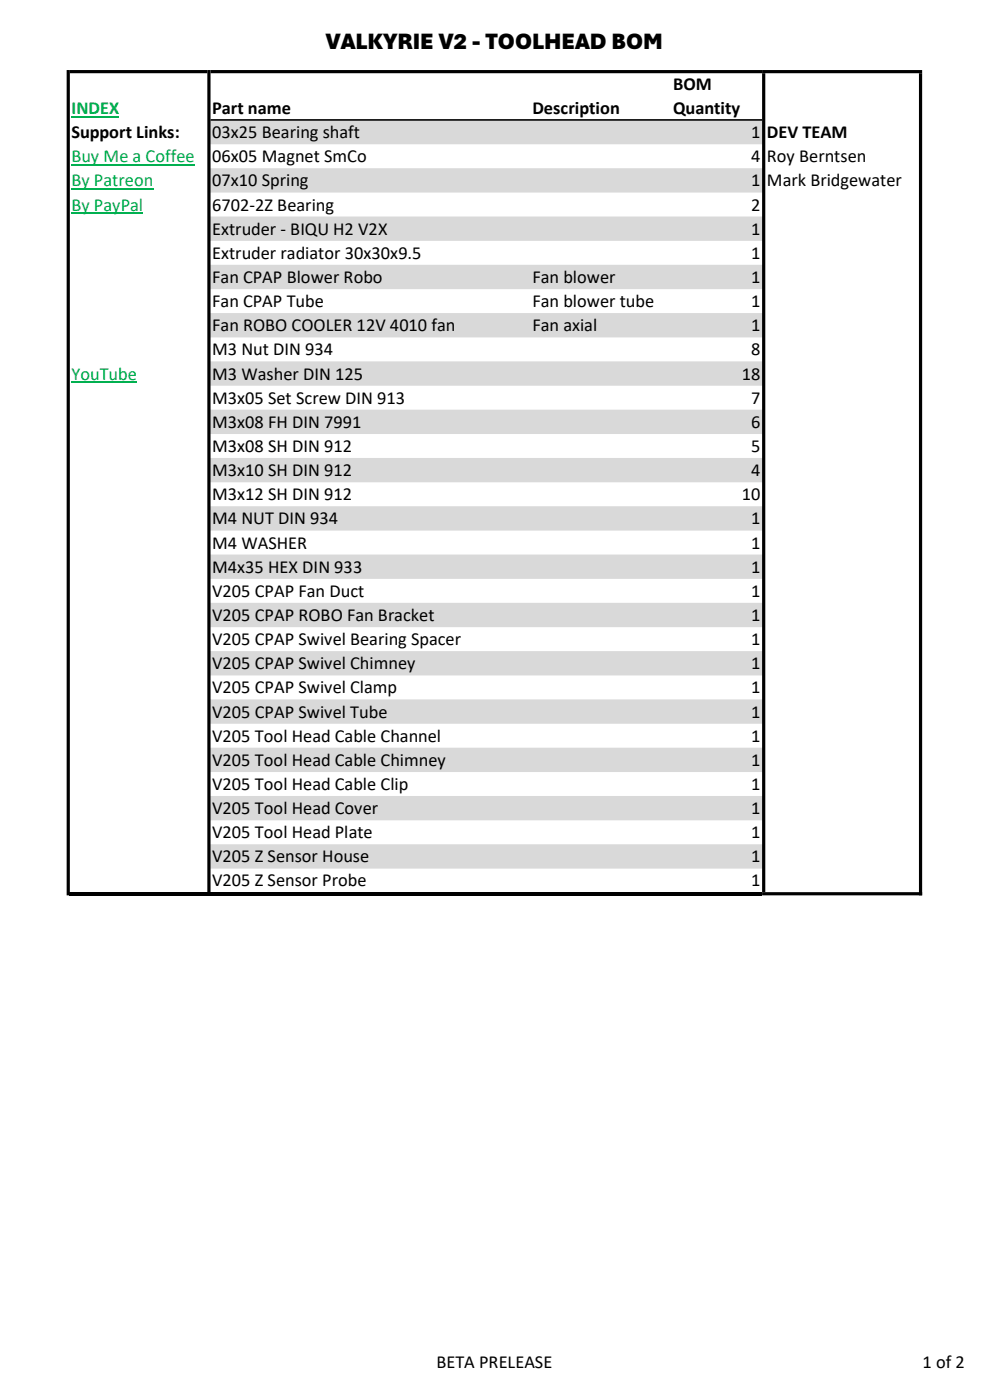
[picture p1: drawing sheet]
<svg xmlns="http://www.w3.org/2000/svg" width="210mm" height="297mm" viewBox="0 0 210 297" stroke-linecap="round" stroke-linejoin="round" font-family="sans-serif">
<defs><g id="words">
<text font-size="5" x="69.1" y="10.4">VALKYRIE V2 - TOOLHEAD BOM</text>
<g font-size="3.9">
<text x="142.8" y="19">BOM</text>
<text x="15.2" y="29.3">Support Links:</text>
<text x="45" y="24.1">Part name</text>
<text x="45" y="29.3">03x25 Bearing shaft</text>
<text x="112.9" y="24.1">Description</text>
<text x="142.8" y="24.1">Quantity</text>
<text x="159.3" y="29.3">1</text>
<text x="162.7" y="29.3">DEV TEAM</text>
<text x="45" y="34.4">06x05 Magnet SmCo</text>
<text x="159.3" y="34.4">4</text>
<text x="162.7" y="34.4">Roy Berntsen</text>
<text x="45" y="39.5">07x10 Spring</text>
<text x="159.3" y="39.5">1</text>
<text x="162.7" y="39.5">Mark Bridgewater</text>
<text x="45" y="44.7">6702-2Z Bearing</text>
<text x="159.3" y="44.7">2</text>
<text x="45" y="49.8">Extruder - BIQU H2 V2X</text>
<text x="159.3" y="49.8">1</text>
<text x="45" y="54.9">Extruder radiator 30x30x9.5</text>
<text x="159.3" y="54.9">1</text>
<text x="45" y="60">Fan CPAP Blower Robo</text>
<text x="45" y="65.2">Fan CPAP Tube</text>
<text x="112.9" y="60">Fan blower</text>
<text x="112.9" y="65.2">Fan blower tube</text>
<text x="159.3" y="60">1</text>
<text x="159.3" y="65.2">1</text>
<text x="45" y="70.3">Fan ROBO COOLER 12V 4010 fan</text>
<text x="112.9" y="70.3">Fan axial</text>
<text x="159.3" y="70.3">1</text>
<text x="45" y="75.4">M3 Nut DIN 934</text>
<text x="159.3" y="75.4">8</text>
<text x="45" y="80.5">M3 Washer DIN 125</text>
<text x="157.4" y="80.5">18</text>
<text x="45" y="85.6">M3x05 Set Screw DIN 913</text>
<text x="159.3" y="85.6">7</text>
<text x="45" y="90.8">M3x08 FH DIN 7991</text>
<text x="45" y="95.9">M3x08 SH DIN 912</text>
<text x="159.3" y="90.8">6</text>
<text x="159.3" y="95.9">5</text>
<text x="45" y="101">M3x10 SH DIN 912</text>
<text x="159.3" y="101">4</text>
<text x="45" y="106.1">M3x12 SH DIN 912</text>
<text x="157.4" y="106.1">10</text>
<text x="45" y="111.3">M4 NUT DIN 934</text>
<text x="159.3" y="111.3">1</text>
<text x="45" y="116.4">M4 WASHER</text>
<text x="159.3" y="116.4">1</text>
<text x="45" y="121.5">M4x35 HEX DIN 933</text>
<text x="159.3" y="121.5">1</text>
<text x="45" y="126.6">V205 CPAP Fan Duct</text>
<text x="45" y="131.7">V205 CPAP ROBO Fan Bracket</text>
<text x="159.3" y="126.6">1</text>
<text x="159.3" y="131.7">1</text>
<text x="45" y="136.9">V205 CPAP Swivel Bearing Spacer</text>
<text x="159.3" y="136.9">1</text>
<text x="45" y="142">V205 CPAP Swivel Chimney</text>
<text x="159.3" y="142">1</text>
<text x="45" y="147.1">V205 CPAP Swivel Clamp</text>
<text x="159.3" y="147.1">1</text>
<text x="45" y="152.2">V205 CPAP Swivel Tube</text>
<text x="159.3" y="152.2">1</text>
<text x="45" y="157.4">V205 Tool Head Cable Channel</text>
<text x="159.3" y="157.4">1</text>
<text x="45" y="162.5">V205 Tool Head Cable Chimney</text>
<text x="45" y="167.6">V205 Tool Head Cable Clip</text>
<text x="159.3" y="162.5">1</text>
<text x="159.3" y="167.6">1</text>
<text x="45" y="172.7">V205 Tool Head Cover</text>
<text x="159.3" y="172.7">1</text>
<text x="45" y="177.8">V205 Tool Head Plate</text>
<text x="159.3" y="177.8">1</text>
<text x="45" y="183">V205 Z Sensor House</text>
<text x="159.3" y="183">1</text>
<text x="45" y="188">V205 Z Sensor Probe</text>
<text x="159.3" y="188">1</text>
<text x="92.6" y="290.3">BETA PRELEASE</text>
<text x="195.7" y="290.3">1 of 2</text>
</g>
<g font-size="3.9" fill="#00b050">
<text x="15.2" y="24.2">INDEX</text>
<text x="15.2" y="34.4">Buy Me a Coffee</text>
<text x="15.2" y="39.5">By Patreon</text>
<text x="15.2" y="44.7">By PayPal</text>
<text x="15.2" y="80.5">YouTube</text>
</g>
</g></defs>
<path d="M44.3 25.4h117.8v5.2h-117.8zM44.3 35.7h117.8v5.2h-117.8zM44.3 45.9h117.8v5.2h-117.8zM44.3 56.2h117.8v5.1h-117.8zM44.3 66.4h117.8v5.2h-117.8zM44.3 76.7h117.8v5.1h-117.8zM44.3 86.9h117.8v5.2h-117.8zM44.3 97.2h117.8v5.1h-117.8zM44.3 107.4h117.8v5.2h-117.8zM44.3 117.6h117.8v5.2h-117.8zM44.3 127.9h117.8v5.2h-117.8zM44.3 138.1h117.8v5.2h-117.8zM44.3 148.4h117.8v5.1h-117.8zM44.3 158.6h117.8v5.2h-117.8zM44.3 168.9h117.8v5.1h-117.8zM44.3 179.1h117.8v5.2h-117.8z" fill-rule="evenodd" fill="#d9d9d9"/>
<path d="M15.2 24.7h10.1M15.2 35h26.1M15.2 40.1h17.4M15.2 45.2h15.2M15.2 81.1h13.9" fill="none" stroke="#00b050" stroke-width=".25"/>
<g fill="#000">
<path d="M14.1 14.9h.7v175h-.7zM44 14.9h.7v174.4h-.7zM161.7 15.5h.6v173.8h-.6zM194.9 15.5h.7v174.4h-.7z" fill-rule="evenodd"/>
<path d="M14.8 14.9h29.2v.6h-29.2zM44.7 14.9h117v.6h-117z" fill-rule="evenodd"/>
<path d="M161.7 14.9h33.9v.6h-33.9zM44.7 25.3h117v.3h-117zM161.7 189.3h33.9v.6h-33.9z" fill-rule="evenodd"/>
<path d="M14.8 189.3h146.9v.6h-146.9z" fill-rule="evenodd"/>
</g>
<use href="#words"/>
</svg>
